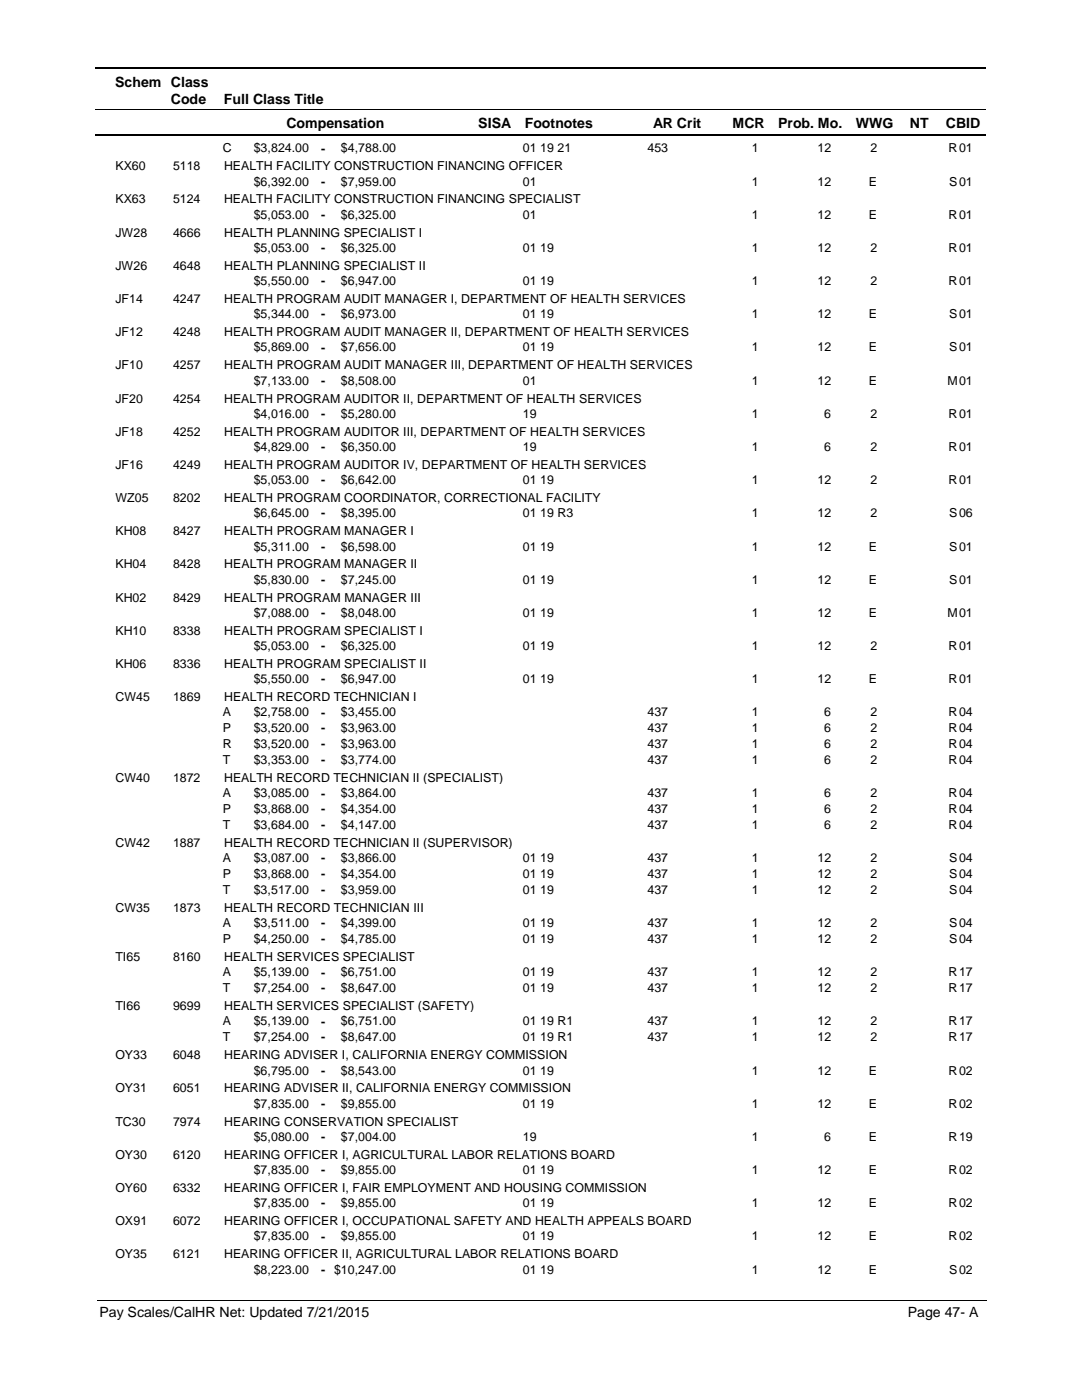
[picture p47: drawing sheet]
<svg xmlns="http://www.w3.org/2000/svg" width="216mm" height="279mm" viewBox="0 0 216 279" stroke-linecap="round" stroke-linejoin="round" font-family="sans-serif">
<defs><g id="words">
<g font-size="2.8">
<text x="23" y="17.3">Schem Class</text>
<text x="34.1" y="20.7">Code</text>
<text x="44.7" y="20.7">Full Class Title</text>
<text x="57.2" y="25.6">Compensation</text>
<text x="95.4" y="25.6">SISA</text>
<text x="104.7" y="25.6">Footnotes</text>
<text x="130.3" y="25.6">AR Crit</text>
<text x="146.2" y="25.6">MCR</text>
<text x="155.3" y="25.6">Prob. Mo.</text>
<text x="170.8" y="25.6">WWG</text>
<text x="181.5" y="25.6">NT</text>
<text x="188.7" y="25.6">CBID</text>
<text x="19.9" y="262.9">Pay Scales/CalHR Net: Updated 7/21/2015</text>
<text x="181.1" y="262.9">Page 47- A</text>
</g>
<g font-size="2.5">
<text x="23" y="34">KX60</text>
<text x="34.5" y="34">5118</text>
<text x="44.5" y="30.4">C</text>
<text x="44.7" y="34">HEALTH FACILITY CONSTRUCTION FINANCING OFFICER</text>
<text x="50.6" y="30.4">$3,824.00</text>
<text x="64.1" y="30.4">-</text>
<text x="68" y="30.4">$4,788.00</text>
<text x="104.3" y="30.4">01 19 21</text>
<text x="129.2" y="30.4">453</text>
<text x="150" y="30.4">1</text>
<text x="163.1" y="30.4">12</text>
<text x="173.7" y="30.4">2</text>
<text x="189.3" y="30.4">R</text>
<text x="191.4" y="30.4">01</text>
<text x="23" y="40.6">KX63</text>
<text x="34.5" y="40.6">5124</text>
<text x="44.7" y="40.6">HEALTH FACILITY CONSTRUCTION FINANCING SPECIALIST</text>
<text x="50.6" y="37">$6,392.00</text>
<text x="64.1" y="37.1">-</text>
<text x="68" y="37">$7,959.00</text>
<text x="104.3" y="37">01</text>
<text x="150" y="37">1</text>
<text x="163.1" y="37">12</text>
<text x="173.4" y="37">E</text>
<text x="189.4" y="37">S</text>
<text x="191.4" y="37">01</text>
<text x="23" y="47.2">JW28</text>
<text x="34.5" y="47.2">4666</text>
<text x="44.7" y="47.2">HEALTH PLANNING SPECIALIST I</text>
<text x="50.6" y="43.6">$5,053.00</text>
<text x="64.1" y="43.7">-</text>
<text x="68" y="43.6">$6,325.00</text>
<text x="104.3" y="43.6">01</text>
<text x="150" y="43.6">1</text>
<text x="163.1" y="43.6">12</text>
<text x="173.4" y="43.6">E</text>
<text x="189.3" y="43.6">R</text>
<text x="191.4" y="43.6">01</text>
<text x="23" y="53.9">JW26</text>
<text x="34.5" y="53.9">4648</text>
<text x="44.7" y="53.9">HEALTH PLANNING SPECIALIST II</text>
<text x="50.6" y="50.3">$5,053.00</text>
<text x="64.1" y="50.3">-</text>
<text x="68" y="50.3">$6,325.00</text>
<text x="104.3" y="50.3">01 19</text>
<text x="150" y="50.3">1</text>
<text x="163.1" y="50.3">12</text>
<text x="173.7" y="50.3">2</text>
<text x="189.3" y="50.3">R</text>
<text x="191.4" y="50.3">01</text>
<text x="50.6" y="56.9">$5,550.00</text>
<text x="64.1" y="56.9">-</text>
<text x="68" y="56.9">$6,947.00</text>
<text x="104.3" y="56.9">01 19</text>
<text x="150" y="56.9">1</text>
<text x="163.1" y="56.9">12</text>
<text x="173.7" y="56.9">2</text>
<text x="189.3" y="56.9">R</text>
<text x="191.4" y="56.9">01</text>
<text x="23" y="60.5">JF14</text>
<text x="34.5" y="60.5">4247</text>
<text x="44.7" y="60.5">HEALTH PROGRAM AUDIT MANAGER I, DEPARTMENT OF HEALTH SERVICES</text>
<text x="50.6" y="63.5">$5,344.00</text>
<text x="64.1" y="63.5">-</text>
<text x="68" y="63.5">$6,973.00</text>
<text x="104.3" y="63.5">01 19</text>
<text x="150" y="63.5">1</text>
<text x="163.1" y="63.5">12</text>
<text x="173.4" y="63.5">E</text>
<text x="189.4" y="63.5">S</text>
<text x="191.4" y="63.5">01</text>
<text x="23" y="67.1">JF12</text>
<text x="34.5" y="67.1">4248</text>
<text x="44.7" y="67.1">HEALTH PROGRAM AUDIT MANAGER II, DEPARTMENT OF HEALTH SERVICES</text>
<text x="50.6" y="70.1">$5,869.00</text>
<text x="64.1" y="70.2">-</text>
<text x="68" y="70.1">$7,656.00</text>
<text x="104.3" y="70.1">01 19</text>
<text x="150" y="70.1">1</text>
<text x="163.1" y="70.1">12</text>
<text x="173.4" y="70.1">E</text>
<text x="189.4" y="70.1">S</text>
<text x="191.4" y="70.1">01</text>
<text x="23" y="73.7">JF10</text>
<text x="34.5" y="73.7">4257</text>
<text x="44.7" y="73.7">HEALTH PROGRAM AUDIT MANAGER III, DEPARTMENT OF HEALTH SERVICES</text>
<text x="50.6" y="76.8">$7,133.00</text>
<text x="64.1" y="76.8">-</text>
<text x="68" y="76.8">$8,508.00</text>
<text x="104.3" y="76.8">01</text>
<text x="150" y="76.8">1</text>
<text x="163.1" y="76.8">12</text>
<text x="173.4" y="76.8">E</text>
<text x="189.1" y="76.8">M</text>
<text x="191.4" y="76.8">01</text>
<text x="23" y="80.3">JF20</text>
<text x="34.5" y="80.3">4254</text>
<text x="44.7" y="80.3">HEALTH PROGRAM AUDITOR II, DEPARTMENT OF HEALTH SERVICES</text>
<text x="50.6" y="83.4">$4,016.00</text>
<text x="64.1" y="83.4">-</text>
<text x="68" y="83.4">$5,280.00</text>
<text x="104.3" y="83.4">19</text>
<text x="150" y="83.4">1</text>
<text x="164.5" y="83.4">6</text>
<text x="173.7" y="83.4">2</text>
<text x="189.3" y="83.4">R</text>
<text x="191.4" y="83.4">01</text>
<text x="23" y="87">JF18</text>
<text x="34.5" y="87">4252</text>
<text x="44.7" y="87">HEALTH PROGRAM AUDITOR III, DEPARTMENT OF HEALTH SERVICES</text>
<text x="23" y="93.6">JF16</text>
<text x="34.5" y="93.6">4249</text>
<text x="44.7" y="93.6">HEALTH PROGRAM AUDITOR IV, DEPARTMENT OF HEALTH SERVICES</text>
<text x="50.6" y="90">$4,829.00</text>
<text x="64.1" y="90">-</text>
<text x="68" y="90">$6,350.00</text>
<text x="104.3" y="90">19</text>
<text x="150" y="90">1</text>
<text x="164.5" y="90">6</text>
<text x="173.7" y="90">2</text>
<text x="189.3" y="90">R</text>
<text x="191.4" y="90">01</text>
<text x="23" y="100.2">WZ05</text>
<text x="34.5" y="100.2">8202</text>
<text x="44.7" y="100.2">HEALTH PROGRAM COORDINATOR, CORRECTIONAL FACILITY</text>
<text x="50.6" y="96.6">$5,053.00</text>
<text x="64.1" y="96.7">-</text>
<text x="68" y="96.6">$6,642.00</text>
<text x="104.3" y="96.6">01 19</text>
<text x="150" y="96.6">1</text>
<text x="163.1" y="96.6">12</text>
<text x="173.7" y="96.6">2</text>
<text x="189.3" y="96.6">R</text>
<text x="191.4" y="96.6">01</text>
<text x="23" y="106.8">KH08</text>
<text x="34.5" y="106.8">8427</text>
<text x="44.7" y="106.8">HEALTH PROGRAM MANAGER I</text>
<text x="50.6" y="103.3">$6,645.00</text>
<text x="64.1" y="103.3">-</text>
<text x="68" y="103.3">$8,395.00</text>
<text x="104.3" y="103.3">01 19 R3</text>
<text x="150" y="103.3">1</text>
<text x="163.1" y="103.3">12</text>
<text x="173.7" y="103.3">2</text>
<text x="189.4" y="103.3">S</text>
<text x="191.4" y="103.3">06</text>
<text x="23" y="113.5">KH04</text>
<text x="34.5" y="113.5">8428</text>
<text x="44.7" y="113.5">HEALTH PROGRAM MANAGER II</text>
<text x="50.6" y="109.9">$5,311.00</text>
<text x="64.1" y="109.9">-</text>
<text x="68" y="109.9">$6,598.00</text>
<text x="104.3" y="109.9">01 19</text>
<text x="150" y="109.9">1</text>
<text x="163.1" y="109.9">12</text>
<text x="173.4" y="109.9">E</text>
<text x="189.4" y="109.9">S</text>
<text x="191.4" y="109.9">01</text>
<text x="50.6" y="116.5">$5,830.00</text>
<text x="64.1" y="116.5">-</text>
<text x="68" y="116.5">$7,245.00</text>
<text x="104.3" y="116.5">01 19</text>
<text x="150" y="116.5">1</text>
<text x="163.1" y="116.5">12</text>
<text x="173.4" y="116.5">E</text>
<text x="189.4" y="116.5">S</text>
<text x="191.4" y="116.5">01</text>
<text x="23" y="120.1">KH02</text>
<text x="34.5" y="120.1">8429</text>
<text x="44.7" y="120.1">HEALTH PROGRAM MANAGER III</text>
<text x="50.6" y="123.1">$7,088.00</text>
<text x="64.1" y="123.1">-</text>
<text x="68" y="123.1">$8,048.00</text>
<text x="104.3" y="123.1">01 19</text>
<text x="150" y="123.1">1</text>
<text x="163.1" y="123.1">12</text>
<text x="173.4" y="123.1">E</text>
<text x="189.1" y="123.1">M</text>
<text x="191.4" y="123.1">01</text>
<text x="23" y="126.7">KH10</text>
<text x="34.5" y="126.7">8338</text>
<text x="44.7" y="126.7">HEALTH PROGRAM SPECIALIST I</text>
<text x="50.6" y="129.8">$5,053.00</text>
<text x="64.1" y="129.8">-</text>
<text x="68" y="129.8">$6,325.00</text>
<text x="104.3" y="129.8">01 19</text>
<text x="150" y="129.8">1</text>
<text x="163.1" y="129.8">12</text>
<text x="173.7" y="129.8">2</text>
<text x="189.3" y="129.8">R</text>
<text x="191.4" y="129.8">01</text>
<text x="23" y="133.3">KH06</text>
<text x="34.5" y="133.3">8336</text>
<text x="44.7" y="133.3">HEALTH PROGRAM SPECIALIST II</text>
<text x="50.6" y="136.4">$5,550.00</text>
<text x="64.1" y="136.4">-</text>
<text x="68" y="136.4">$6,947.00</text>
<text x="104.3" y="136.4">01 19</text>
<text x="150" y="136.4">1</text>
<text x="163.1" y="136.4">12</text>
<text x="173.4" y="136.4">E</text>
<text x="189.3" y="136.4">R</text>
<text x="191.4" y="136.4">01</text>
<text x="23" y="140">CW45</text>
<text x="34.5" y="140">1869</text>
<text x="44.5" y="143">A</text>
<text x="44.7" y="140">HEALTH RECORD TECHNICIAN I</text>
<text x="50.6" y="143">$2,758.00</text>
<text x="64.1" y="143">-</text>
<text x="68" y="143">$3,455.00</text>
<text x="129.2" y="143">437</text>
<text x="150" y="143">1</text>
<text x="164.5" y="143">6</text>
<text x="173.7" y="143">2</text>
<text x="189.3" y="143">R</text>
<text x="191.4" y="143">04</text>
<text x="44.5" y="146.2">P</text>
<text x="44.5" y="149.3">R</text>
<text x="50.6" y="146.2">$3,520.00</text>
<text x="50.6" y="149.3">$3,520.00</text>
<text x="64.1" y="146.2">-</text>
<text x="64.1" y="149.4">-</text>
<text x="68" y="149.3">$3,963.00</text>
<text x="68" y="146.2">$3,963.00</text>
<text x="129.2" y="149.3">437</text>
<text x="129.2" y="146.2">437</text>
<text x="150" y="146.2">1</text>
<text x="150" y="149.3">1</text>
<text x="164.5" y="146.2">6</text>
<text x="164.5" y="149.3">6</text>
<text x="173.7" y="149.3">2</text>
<text x="173.7" y="146.2">2</text>
<text x="189.3" y="146.2">R</text>
<text x="189.3" y="149.3">R</text>
<text x="191.4" y="146.2">04</text>
<text x="191.4" y="149.3">04</text>
<text x="44.5" y="152.5">T</text>
<text x="50.6" y="152.5">$3,353.00</text>
<text x="64.1" y="152.5">-</text>
<text x="68" y="152.5">$3,774.00</text>
<text x="129.2" y="152.5">437</text>
<text x="150" y="152.5">1</text>
<text x="164.5" y="152.5">6</text>
<text x="173.7" y="152.5">2</text>
<text x="189.3" y="152.5">R</text>
<text x="191.4" y="152.5">04</text>
<text x="23" y="156.1">CW40</text>
<text x="34.5" y="156.1">1872</text>
<text x="44.5" y="159.1">A</text>
<text x="44.7" y="156.1">HEALTH RECORD TECHNICIAN II (SPECIALIST)</text>
<text x="50.6" y="159.1">$3,085.00</text>
<text x="64.1" y="159.2">-</text>
<text x="68" y="159.1">$3,864.00</text>
<text x="129.2" y="159.1">437</text>
<text x="150" y="159.1">1</text>
<text x="164.5" y="159.1">6</text>
<text x="173.7" y="159.1">2</text>
<text x="189.3" y="159.1">R</text>
<text x="191.4" y="159.1">04</text>
<text x="44.5" y="162.3">P</text>
<text x="44.5" y="165.5">T</text>
<text x="50.6" y="162.3">$3,868.00</text>
<text x="50.6" y="165.5">$3,684.00</text>
<text x="64.1" y="162.3">-</text>
<text x="64.1" y="165.5">-</text>
<text x="68" y="165.5">$4,147.00</text>
<text x="68" y="162.3">$4,354.00</text>
<text x="129.2" y="165.5">437</text>
<text x="129.2" y="162.3">437</text>
<text x="150" y="162.3">1</text>
<text x="150" y="165.5">1</text>
<text x="164.5" y="162.3">6</text>
<text x="164.5" y="165.5">6</text>
<text x="173.7" y="165.5">2</text>
<text x="173.7" y="162.3">2</text>
<text x="189.3" y="162.3">R</text>
<text x="189.3" y="165.5">R</text>
<text x="191.4" y="162.3">04</text>
<text x="191.4" y="165.5">04</text>
<text x="23" y="169.1">CW42</text>
<text x="34.5" y="169.1">1887</text>
<text x="44.5" y="172.1">A</text>
<text x="44.7" y="169.1">HEALTH RECORD TECHNICIAN II (SUPERVISOR)</text>
<text x="50.6" y="172.1">$3,087.00</text>
<text x="64.1" y="172.1">-</text>
<text x="68" y="172.1">$3,866.00</text>
<text x="104.3" y="172.1">01 19</text>
<text x="129.2" y="172.1">437</text>
<text x="150" y="172.1">1</text>
<text x="163.1" y="172.1">12</text>
<text x="173.7" y="172.1">2</text>
<text x="189.4" y="172.1">S</text>
<text x="191.4" y="172.1">04</text>
<text x="44.5" y="175.3">P</text>
<text x="44.5" y="178.4">T</text>
<text x="50.6" y="175.3">$3,868.00</text>
<text x="50.6" y="178.4">$3,517.00</text>
<text x="64.1" y="175.3">-</text>
<text x="64.1" y="178.5">-</text>
<text x="68" y="178.4">$3,959.00</text>
<text x="68" y="175.3">$4,354.00</text>
<text x="104.3" y="178.4">01 19</text>
<text x="104.3" y="175.3">01 19</text>
<text x="129.2" y="178.4">437</text>
<text x="129.2" y="175.3">437</text>
<text x="150" y="175.3">1</text>
<text x="150" y="178.4">1</text>
<text x="163.1" y="175.3">12</text>
<text x="163.1" y="178.4">12</text>
<text x="173.7" y="178.4">2</text>
<text x="173.7" y="175.3">2</text>
<text x="189.4" y="175.3">S</text>
<text x="189.4" y="178.4">S</text>
<text x="191.4" y="175.3">04</text>
<text x="191.4" y="178.4">04</text>
<text x="23" y="182">CW35</text>
<text x="34.5" y="182">1873</text>
<text x="44.5" y="185">A</text>
<text x="44.7" y="182">HEALTH RECORD TECHNICIAN III</text>
<text x="50.6" y="185">$3,511.00</text>
<text x="64.1" y="185.1">-</text>
<text x="68" y="185">$4,399.00</text>
<text x="104.3" y="185">01 19</text>
<text x="129.2" y="185">437</text>
<text x="150" y="185">1</text>
<text x="163.1" y="185">12</text>
<text x="173.7" y="185">2</text>
<text x="189.4" y="185">S</text>
<text x="191.4" y="185">04</text>
<text x="23" y="191.8">TI65</text>
<text x="34.5" y="191.8">8160</text>
<text x="44.5" y="188.2">P</text>
<text x="44.7" y="191.8">HEALTH SERVICES SPECIALIST</text>
<text x="50.6" y="188.2">$4,250.00</text>
<text x="64.1" y="188.3">-</text>
<text x="68" y="188.2">$4,785.00</text>
<text x="104.3" y="188.2">01 19</text>
<text x="129.2" y="188.2">437</text>
<text x="150" y="188.2">1</text>
<text x="163.1" y="188.2">12</text>
<text x="173.7" y="188.2">2</text>
<text x="189.4" y="188.2">S</text>
<text x="191.4" y="188.2">04</text>
<text x="44.5" y="194.9">A</text>
<text x="50.6" y="194.9">$5,139.00</text>
<text x="64.1" y="194.9">-</text>
<text x="68" y="194.9">$6,751.00</text>
<text x="104.3" y="194.9">01 19</text>
<text x="129.2" y="194.9">437</text>
<text x="150" y="194.9">1</text>
<text x="163.1" y="194.9">12</text>
<text x="173.7" y="194.9">2</text>
<text x="189.3" y="194.9">R</text>
<text x="191.4" y="194.9">17</text>
<text x="23" y="201.6">TI66</text>
<text x="34.5" y="201.6">9699</text>
<text x="44.5" y="198">T</text>
<text x="44.7" y="201.6">HEALTH SERVICES SPECIALIST (SAFETY)</text>
<text x="50.6" y="198">$7,254.00</text>
<text x="64.1" y="198.1">-</text>
<text x="68" y="198">$8,647.00</text>
<text x="104.3" y="198">01 19</text>
<text x="129.2" y="198">437</text>
<text x="150" y="198">1</text>
<text x="163.1" y="198">12</text>
<text x="173.7" y="198">2</text>
<text x="189.3" y="198">R</text>
<text x="191.4" y="198">17</text>
<text x="44.5" y="207.8">T</text>
<text x="44.5" y="204.6">A</text>
<text x="50.6" y="204.6">$5,139.00</text>
<text x="50.6" y="207.8">$7,254.00</text>
<text x="64.1" y="204.7">-</text>
<text x="64.1" y="207.8">-</text>
<text x="68" y="207.8">$8,647.00</text>
<text x="68" y="204.6">$6,751.00</text>
<text x="104.3" y="207.8">01 19 R1</text>
<text x="104.3" y="204.6">01 19 R1</text>
<text x="129.2" y="207.8">437</text>
<text x="129.2" y="204.6">437</text>
<text x="150" y="204.6">1</text>
<text x="150" y="207.8">1</text>
<text x="163.1" y="204.6">12</text>
<text x="163.1" y="207.8">12</text>
<text x="173.7" y="207.8">2</text>
<text x="173.7" y="204.6">2</text>
<text x="189.3" y="204.6">R</text>
<text x="189.3" y="207.8">R</text>
<text x="191.4" y="204.6">17</text>
<text x="191.4" y="207.8">17</text>
<text x="23" y="211.4">OY33</text>
<text x="34.5" y="211.4">6048</text>
<text x="44.7" y="211.4">HEARING ADVISER I, CALIFORNIA ENERGY COMMISSION</text>
<text x="50.6" y="214.4">$6,795.00</text>
<text x="64.1" y="214.5">-</text>
<text x="68" y="214.4">$8,543.00</text>
<text x="104.3" y="214.4">01 19</text>
<text x="150" y="214.4">1</text>
<text x="163.1" y="214.4">12</text>
<text x="173.4" y="214.4">E</text>
<text x="189.3" y="214.4">R</text>
<text x="191.4" y="214.4">02</text>
<text x="23" y="218">OY31</text>
<text x="34.5" y="218">6051</text>
<text x="44.7" y="218">HEARING ADVISER II, CALIFORNIA ENERGY COMMISSION</text>
<text x="50.6" y="221.1">$7,835.00</text>
<text x="64.1" y="221.1">-</text>
<text x="68" y="221.1">$9,855.00</text>
<text x="104.3" y="221.1">01 19</text>
<text x="150" y="221.1">1</text>
<text x="163.1" y="221.1">12</text>
<text x="173.4" y="221.1">E</text>
<text x="189.3" y="221.1">R</text>
<text x="191.4" y="221.1">02</text>
<text x="23" y="224.6">TC30</text>
<text x="34.5" y="224.6">7974</text>
<text x="44.7" y="224.6">HEARING CONSERVATION SPECIALIST</text>
<text x="50.6" y="227.7">$5,080.00</text>
<text x="64.1" y="227.7">-</text>
<text x="68" y="227.7">$7,004.00</text>
<text x="104.3" y="227.7">19</text>
<text x="150" y="227.7">1</text>
<text x="164.5" y="227.7">6</text>
<text x="173.4" y="227.7">E</text>
<text x="189.3" y="227.7">R</text>
<text x="191.4" y="227.7">19</text>
<text x="23" y="231.3">OY30</text>
<text x="34.5" y="231.3">6120</text>
<text x="44.7" y="231.3">HEARING OFFICER I, AGRICULTURAL LABOR RELATIONS BOARD</text>
<text x="23" y="237.9">OY60</text>
<text x="34.5" y="237.9">6332</text>
<text x="44.7" y="237.9">HEARING OFFICER I, FAIR EMPLOYMENT AND HOUSING COMMISSION</text>
<text x="50.6" y="234.3">$7,835.00</text>
<text x="64.1" y="234.3">-</text>
<text x="68" y="234.3">$9,855.00</text>
<text x="104.3" y="234.3">01 19</text>
<text x="150" y="234.3">1</text>
<text x="163.1" y="234.3">12</text>
<text x="173.4" y="234.3">E</text>
<text x="189.3" y="234.3">R</text>
<text x="191.4" y="234.3">02</text>
<text x="23" y="244.5">OX91</text>
<text x="34.5" y="244.5">6072</text>
<text x="44.7" y="244.5">HEARING OFFICER I, OCCUPATIONAL SAFETY AND HEALTH APPEALS BOARD</text>
<text x="50.6" y="240.9">$7,835.00</text>
<text x="64.1" y="241">-</text>
<text x="68" y="240.9">$9,855.00</text>
<text x="104.3" y="240.9">01 19</text>
<text x="150" y="240.9">1</text>
<text x="163.1" y="240.9">12</text>
<text x="173.4" y="240.9">E</text>
<text x="189.3" y="240.9">R</text>
<text x="191.4" y="240.9">02</text>
<text x="23" y="251.1">OY35</text>
<text x="34.5" y="251.1">6121</text>
<text x="44.7" y="251.1">HEARING OFFICER II, AGRICULTURAL LABOR RELATIONS BOARD</text>
<text x="50.6" y="247.5">$7,835.00</text>
<text x="64.1" y="247.6">-</text>
<text x="68" y="247.5">$9,855.00</text>
<text x="104.3" y="247.5">01 19</text>
<text x="150" y="247.5">1</text>
<text x="163.1" y="247.5">12</text>
<text x="173.4" y="247.5">E</text>
<text x="189.3" y="247.5">R</text>
<text x="191.4" y="247.5">02</text>
<text x="50.6" y="254.2">$8,223.00</text>
<text x="64.1" y="254.2">- $10,247.00</text>
<text x="104.3" y="254.2">01 19</text>
<text x="150" y="254.2">1</text>
<text x="163.1" y="254.2">12</text>
<text x="173.4" y="254.2">E</text>
<text x="189.4" y="254.2">S</text>
<text x="191.4" y="254.2">02</text>
</g>
</g></defs>
<path d="M19 13.5h177.8M19 27h177.8" fill="none" stroke="#000" stroke-width=".36"/>
<path d="M19 21.8h177.8" fill="none" stroke="#000" stroke-width=".2"/>
<g fill="#fff">
<path d="M46.9 27.8h16.3v3h-16.3z"/>
<path d="M191 27.8h4.2v3h-4.2z"/>
<path d="M46.9 34.4h16.3v3h-16.3z"/>
<path d="M191 34.4h4.2v3h-4.2z"/>
<path d="M46.9 41h16.3v3h-16.3z"/>
<path d="M191 41h4.2v3h-4.2z"/>
<path d="M46.9 47.6h16.3v3h-16.3z"/>
<path d="M191 47.6h4.2v3h-4.2z"/>
<path d="M46.9 54.3h16.3v3h-16.3z"/>
<path d="M191 54.3h4.2v3h-4.2z"/>
<path d="M46.9 60.9h16.3v3h-16.3z"/>
<path d="M191 60.9h4.2v3h-4.2z"/>
<path d="M46.9 67.5h16.3v3h-16.3z"/>
<path d="M191 67.5h4.2v3h-4.2z"/>
<path d="M46.9 74.1h16.3v3h-16.3z"/>
<path d="M191 74.1h4.2v3h-4.2z"/>
<path d="M46.9 80.8h16.3v2.9h-16.3z"/>
<path d="M191 80.8h4.2v2.9h-4.2z"/>
<path d="M46.9 87.4h16.3v3h-16.3z"/>
<path d="M191 87.4h4.2v3h-4.2z"/>
<path d="M46.9 94h16.3v3h-16.3z"/>
<path d="M191 94h4.2v3h-4.2z"/>
<path d="M46.9 100.6h16.3v3h-16.3z"/>
<path d="M191 100.6h4.2v3h-4.2z"/>
<path d="M46.9 107.3h16.3v2.9h-16.3z"/>
<path d="M191 107.3h4.2v2.9h-4.2z"/>
<path d="M46.9 113.9h16.3v3h-16.3z"/>
<path d="M191 113.9h4.2v3h-4.2z"/>
<path d="M46.9 120.5h16.3v3h-16.3z"/>
<path d="M191 120.5h4.2v3h-4.2z"/>
<path d="M46.9 127.1h16.3v3h-16.3z"/>
<path d="M191 127.1h4.2v3h-4.2z"/>
<path d="M46.9 133.8h16.3v2.9h-16.3z"/>
<path d="M191 133.8h4.2v2.9h-4.2z"/>
<path d="M46.9 140.4h16.3v2.9h-16.3z"/>
<path d="M191 140.4h4.2v2.9h-4.2z"/>
<path d="M46.9 143.5h16.3v3h-16.3z"/>
<path d="M191 143.5h4.2v3h-4.2z"/>
<path d="M46.9 146.7h16.3v3h-16.3z"/>
<path d="M191 146.7h4.2v3h-4.2z"/>
<path d="M46.9 149.9h16.3v2.9h-16.3z"/>
<path d="M191 149.9h4.2v2.9h-4.2z"/>
<path d="M46.9 156.5h16.3v3h-16.3z"/>
<path d="M191 156.5h4.2v3h-4.2z"/>
<path d="M46.9 159.7h16.3v3h-16.3z"/>
<path d="M191 159.7h4.2v3h-4.2z"/>
<path d="M46.9 162.9h16.3v2.9h-16.3z"/>
<path d="M191 162.9h4.2v2.9h-4.2z"/>
<path d="M46.9 169.5h16.3v2.9h-16.3z"/>
<path d="M191 169.5h4.2v2.9h-4.2z"/>
<path d="M46.9 172.6h16.3v3h-16.3z"/>
<path d="M191 172.6h4.2v3h-4.2z"/>
<path d="M46.9 175.8h16.3v3h-16.3z"/>
<path d="M191 175.8h4.2v3h-4.2z"/>
<path d="M46.9 182.4h16.3v3h-16.3z"/>
<path d="M191 182.4h4.2v3h-4.2z"/>
<path d="M46.9 185.6h16.3v3h-16.3z"/>
<path d="M191 185.6h4.2v3h-4.2z"/>
<path d="M46.9 192.2h16.3v3h-16.3z"/>
<path d="M191 192.2h4.2v3h-4.2z"/>
<path d="M46.9 195.4h16.3v3h-16.3z"/>
<path d="M191 195.4h4.2v3h-4.2z"/>
<path d="M46.9 202h16.3v3h-16.3z"/>
<path d="M191 202h4.2v3h-4.2z"/>
<path d="M46.9 205.2h16.3v3h-16.3z"/>
<path d="M191 205.2h4.2v3h-4.2z"/>
<path d="M46.9 211.8h16.3v3h-16.3z"/>
<path d="M191 211.8h4.2v3h-4.2z"/>
<path d="M46.9 218.4h16.3v3h-16.3z"/>
<path d="M191 218.4h4.2v3h-4.2z"/>
<path d="M46.9 225h16.3v3h-16.3z"/>
<path d="M191 225h4.2v3h-4.2z"/>
<path d="M46.9 231.7h16.3v3h-16.3z"/>
<path d="M191 231.7h4.2v3h-4.2z"/>
<path d="M46.9 238.3h16.3v3h-16.3z"/>
<path d="M191 238.3h4.2v3h-4.2z"/>
<path d="M46.9 244.9h16.3v3h-16.3z"/>
<path d="M191 244.9h4.2v3h-4.2z"/>
<path d="M46.9 251.5h16.3v3h-16.3z"/>
<path d="M191 251.5h4.2v3h-4.2z"/>
</g>
<path d="M19.4 259.6h177.4" fill="none" stroke="#000" stroke-width=".2"/>
<use href="#words"/>
</svg>
